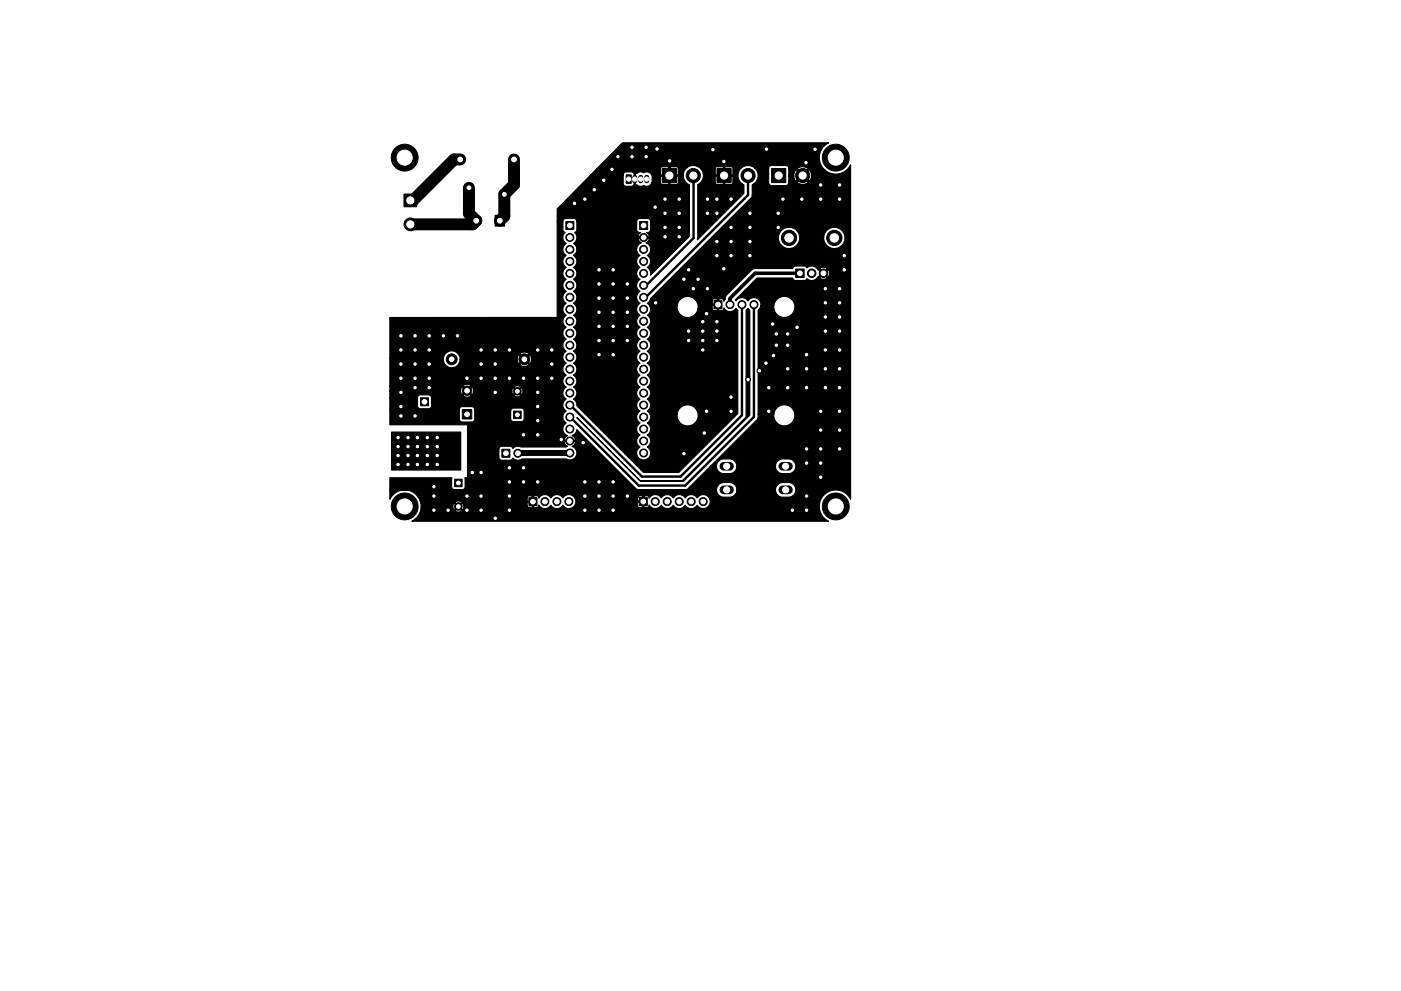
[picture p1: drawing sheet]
<svg xmlns="http://www.w3.org/2000/svg" width="297mm" height="210mm" viewBox="0 0 297 210" stroke-linecap="round" stroke-linejoin="round" font-family="sans-serif">
<g fill="#000" stroke="#000" stroke-width=".21">
<path d="M132.8 37.1h1v1.8h-1zM140.4 35.7h3v3h-3zM152 35.7h3v3h-3zM163.6 35.7h3v3h-3zM85.7 41.2h2.7v2.7h-2.7zM105 45.7h2v2.3h-2zM120 47h1.7v1.7h-1.7zM135.6 47h1.7v1.7h-1.7zM168.7 57.1h1.8v1.8h-1.8zM151.4 63.8h1.7v1.7h-1.7zM89.1 84.4h1.7v1.7h-1.7zM98 86.9h2v2h-2z"/>
<path d="M106.4 95.3h1.7v1.7h-1.7zM108.9 87.2h1.6v1.6h-1.6zM96.4 101.7h1.6v1.6h-1.6zM112.1 105.6h1.7v1.7h-1.7zM135.5 105.6h1.7v1.7h-1.7z"/>
<circle cx="85.8" cy="33.4" r="2.85"/>
<circle cx="97.6" cy="33.8" r="1"/>
<circle cx="99.4" cy="39.8" r=".9"/>
<circle cx="109" cy="33.8" r="1"/>
<circle cx="128" cy="38.2" r=".51"/>
<circle cx="129.8" cy="35.9" r=".51"/>
<circle cx="131" cy="33.2" r=".51"/>
<circle cx="134" cy="33.2" r=".51"/>
<circle cx="134" cy="31.2" r=".51"/>
<circle cx="137" cy="31.2" r=".51"/>
<circle cx="137" cy="33.2" r=".51"/>
<circle cx="139.3" cy="31.6" r=".51"/>
<circle cx="142" cy="34.1" r=".51"/>
<circle cx="147" cy="37.2" r="1.5"/>
<circle cx="151.2" cy="31.7" r=".51"/>
<circle cx="153.5" cy="34.3" r=".51"/>
<circle cx="158.6" cy="37.2" r="1.5"/>
<circle cx="162.5" cy="31.6" r=".51"/>
<circle cx="170.2" cy="37.2" r="1.5"/>
<circle cx="170.9" cy="34.5" r=".51"/>
<circle cx="172.8" cy="31.7" r=".51"/>
<circle cx="174" cy="39.2" r=".51"/>
<circle cx="177.2" cy="33.4" r="2.85"/>
<circle cx="178" cy="39.2" r=".51"/>
<circle cx="87" cy="47.6" r="1.35"/>
<circle cx="101" cy="46.8" r="1.15"/>
<circle cx="106.9" cy="41.2" r=".9"/>
<circle cx="120.8" cy="58" r=".85"/>
<circle cx="120.8" cy="50.4" r=".85"/>
<circle cx="120.8" cy="52.9" r=".85"/>
<circle cx="120.8" cy="55.5" r=".85"/>
<circle cx="121.8" cy="43.1" r=".51"/>
<circle cx="124" cy="42.2" r=".51"/>
<circle cx="126" cy="40.2" r=".51"/>
<circle cx="127" cy="57.2" r=".51"/>
<circle cx="130" cy="57.2" r=".51"/>
<circle cx="136.5" cy="52.9" r=".85"/>
<circle cx="136.5" cy="58" r=".85"/>
<circle cx="136.5" cy="55.5" r=".85"/>
<circle cx="136.5" cy="50.4" r=".85"/>
<circle cx="138.9" cy="43.9" r=".51"/>
<circle cx="141" cy="42.2" r=".51"/>
<circle cx="141" cy="45.2" r=".51"/>
<circle cx="141" cy="48.2" r=".51"/>
<circle cx="141" cy="50.2" r=".51"/>
<circle cx="144" cy="42.2" r=".51"/>
<circle cx="144" cy="45.2" r=".51"/>
<circle cx="144" cy="50.2" r=".51"/>
<circle cx="144" cy="48.2" r=".51"/>
<circle cx="145" cy="59.2" r=".51"/>
<circle cx="146" cy="57.2" r=".51"/>
<circle cx="148" cy="59.2" r=".51"/>
<circle cx="150" cy="42.2" r=".51"/>
<circle cx="150" cy="45.2" r=".51"/>
<circle cx="152" cy="42.2" r=".51"/>
<circle cx="152" cy="45.2" r=".51"/>
<circle cx="152" cy="54.2" r=".51"/>
<circle cx="152" cy="51.2" r=".51"/>
<circle cx="153.5" cy="57" r=".51"/>
<circle cx="155" cy="42.2" r=".51"/>
<circle cx="155" cy="54.2" r=".51"/>
<circle cx="155" cy="48.2" r=".51"/>
<circle cx="155" cy="51.2" r=".51"/>
<circle cx="159" cy="54.2" r=".51"/>
<circle cx="159" cy="45.2" r=".51"/>
<circle cx="159" cy="48.2" r=".51"/>
<circle cx="159" cy="51.2" r=".51"/>
<circle cx="165" cy="45.2" r=".51"/>
<circle cx="165" cy="48.2" r=".51"/>
<circle cx="166" cy="42.2" r=".51"/>
<circle cx="167.3" cy="50.5" r="1.62"/>
<circle cx="170" cy="42.2" r=".51"/>
<circle cx="172.1" cy="58" r=".9"/>
<circle cx="174" cy="42.2" r=".51"/>
<circle cx="174.6" cy="58" r=".9"/>
<circle cx="176.9" cy="50.5" r="1.62"/>
<circle cx="178" cy="42.2" r=".51"/>
<circle cx="179" cy="57.2" r=".51"/>
<circle cx="179" cy="54.2" r=".51"/>
<circle cx="85" cy="74.2" r=".51"/>
<circle cx="85" cy="77.2" r=".51"/>
<circle cx="85" cy="71.2" r=".51"/>
<circle cx="88" cy="74.2" r=".51"/>
<circle cx="88" cy="77.2" r=".51"/>
<circle cx="88" cy="71.2" r=".51"/>
<circle cx="91" cy="77.2" r=".51"/>
<circle cx="91" cy="74.2" r=".51"/>
<circle cx="91" cy="71.2" r=".51"/>
<circle cx="94" cy="71.2" r=".51"/>
<circle cx="95.8" cy="76.2" r="1.15"/>
<circle cx="97" cy="71.2" r=".51"/>
<circle cx="102" cy="77.2" r=".51"/>
<circle cx="102" cy="74.2" r=".51"/>
<circle cx="105" cy="77.2" r=".51"/>
<circle cx="105" cy="74.2" r=".51"/>
<circle cx="108" cy="74.2" r=".51"/>
<circle cx="111.2" cy="76.2" r="1.15"/>
<circle cx="114" cy="74.2" r=".51"/>
<circle cx="117" cy="74.2" r=".51"/>
<circle cx="117" cy="77.2" r=".51"/>
<circle cx="120.8" cy="65.6" r=".85"/>
<circle cx="120.8" cy="73.2" r=".85"/>
<circle cx="120.8" cy="70.7" r=".85"/>
<circle cx="120.8" cy="68.2" r=".85"/>
<circle cx="120.8" cy="75.8" r=".85"/>
<circle cx="120.8" cy="63.1" r=".85"/>
<circle cx="120.8" cy="60.5" r=".85"/>
<circle cx="120.8" cy="78.3" r=".85"/>
<circle cx="127" cy="75.2" r=".51"/>
<circle cx="127" cy="69.2" r=".51"/>
<circle cx="127" cy="60.2" r=".51"/>
<circle cx="127" cy="72.2" r=".51"/>
<circle cx="127" cy="63.2" r=".51"/>
<circle cx="127" cy="66.2" r=".51"/>
<circle cx="130" cy="75.2" r=".51"/>
<circle cx="130" cy="60.2" r=".51"/>
<circle cx="130" cy="63.2" r=".51"/>
<circle cx="130" cy="69.2" r=".51"/>
<circle cx="130" cy="72.2" r=".51"/>
<circle cx="130" cy="66.2" r=".51"/>
<circle cx="133" cy="72.2" r=".51"/>
<circle cx="133" cy="69.2" r=".51"/>
<circle cx="133" cy="60.2" r=".51"/>
<circle cx="133" cy="63.2" r=".51"/>
<circle cx="133" cy="66.2" r=".51"/>
<circle cx="136.5" cy="63.1" r=".85"/>
<circle cx="136.5" cy="73.2" r=".85"/>
<circle cx="136.5" cy="68.2" r=".85"/>
<circle cx="136.5" cy="60.5" r=".85"/>
<circle cx="136.5" cy="65.6" r=".85"/>
<circle cx="136.5" cy="70.7" r=".85"/>
<circle cx="136.5" cy="75.8" r=".85"/>
<circle cx="136.5" cy="78.3" r=".85"/>
<circle cx="139" cy="64.2" r=".51"/>
<circle cx="146" cy="70.2" r=".51"/>
<circle cx="146" cy="72.2" r=".51"/>
<circle cx="147" cy="61.2" r=".51"/>
<circle cx="149" cy="70.2" r=".51"/>
<circle cx="149" cy="74.2" r=".51"/>
<circle cx="149" cy="72.2" r=".51"/>
<circle cx="149" cy="68.2" r=".51"/>
<circle cx="149.8" cy="66.5" r=".51"/>
<circle cx="150" cy="61.2" r=".51"/>
<circle cx="152" cy="70.2" r=".51"/>
<circle cx="152" cy="72.2" r=".51"/>
<circle cx="152" cy="68.2" r=".51"/>
<circle cx="154.8" cy="64.6" r=".85"/>
<circle cx="157.3" cy="64.6" r=".85"/>
<circle cx="159.8" cy="64.6" r=".85"/>
<circle cx="161" cy="78.6" r=".51"/>
<circle cx="162.4" cy="77" r=".51"/>
<circle cx="163.8" cy="68.7" r=".51"/>
<circle cx="164" cy="75.4" r=".51"/>
<circle cx="164.6" cy="73.2" r=".51"/>
<circle cx="164.6" cy="70.8" r=".51"/>
<circle cx="167" cy="78.2" r=".51"/>
<circle cx="167" cy="73.2" r=".51"/>
<circle cx="167" cy="70.8" r=".51"/>
<circle cx="169" cy="69.4" r=".51"/>
<circle cx="171" cy="75.2" r=".51"/>
<circle cx="171" cy="78.2" r=".51"/>
<circle cx="175" cy="70.2" r=".51"/>
<circle cx="175" cy="64.2" r=".51"/>
<circle cx="175" cy="74.2" r=".51"/>
<circle cx="175" cy="67.2" r=".51"/>
<circle cx="175" cy="78.2" r=".51"/>
<circle cx="175" cy="61.2" r=".51"/>
<circle cx="178" cy="70.2" r=".51"/>
<circle cx="178" cy="74.2" r=".51"/>
<circle cx="178" cy="64.2" r=".51"/>
<circle cx="178" cy="67.2" r=".51"/>
<circle cx="178" cy="78.2" r=".51"/>
<circle cx="178" cy="61.2" r=".51"/>
<circle cx="84.4" cy="92.8" r=".51"/>
<circle cx="84.4" cy="98.5" r=".51"/>
<circle cx="84.4" cy="94.7" r=".51"/>
<circle cx="84.4" cy="96.6" r=".51"/>
<circle cx="85" cy="80.2" r=".51"/>
<circle cx="85" cy="88.2" r=".51"/>
<circle cx="85" cy="83.2" r=".51"/>
<circle cx="85" cy="86.2" r=".51"/>
<circle cx="86.5" cy="92.8" r=".51"/>
<circle cx="86.5" cy="94.7" r=".51"/>
<circle cx="86.5" cy="98.5" r=".51"/>
<circle cx="86.5" cy="96.6" r=".51"/>
<circle cx="88" cy="80.2" r=".51"/>
<circle cx="88" cy="88.2" r=".51"/>
<circle cx="88" cy="82.2" r=".51"/>
<circle cx="88.5" cy="92.8" r=".51"/>
<circle cx="88.5" cy="94.7" r=".51"/>
<circle cx="88.5" cy="96.6" r=".51"/>
<circle cx="88.5" cy="98.5" r=".51"/>
<circle cx="90.6" cy="92.8" r=".51"/>
<circle cx="90.6" cy="98.5" r=".51"/>
<circle cx="90.6" cy="96.6" r=".51"/>
<circle cx="90.6" cy="94.7" r=".51"/>
<circle cx="91" cy="80.2" r=".51"/>
<circle cx="91" cy="82.2" r=".51"/>
<circle cx="92.7" cy="92.8" r=".51"/>
<circle cx="92.7" cy="98.5" r=".51"/>
<circle cx="92.7" cy="94.7" r=".51"/>
<circle cx="92.7" cy="96.6" r=".51"/>
<circle cx="99" cy="80.2" r=".51"/>
<circle cx="99" cy="82.9" r="1"/>
<circle cx="102" cy="80.2" r=".51"/>
<circle cx="105" cy="80.2" r=".51"/>
<circle cx="105" cy="83.2" r=".51"/>
<circle cx="108" cy="80.2" r=".51"/>
<circle cx="108" cy="99.2" r=".51"/>
<circle cx="109.7" cy="83" r=".8"/>
<circle cx="109.8" cy="96.2" r=".85"/>
<circle cx="111" cy="80.2" r=".51"/>
<circle cx="111" cy="99.2" r=".51"/>
<circle cx="111" cy="92.2" r=".51"/>
<circle cx="114" cy="80.2" r=".51"/>
<circle cx="114" cy="89.2" r=".51"/>
<circle cx="114" cy="83.2" r=".51"/>
<circle cx="114" cy="92.2" r=".51"/>
<circle cx="114" cy="86.2" r=".51"/>
<circle cx="117" cy="80.2" r=".51"/>
<circle cx="119" cy="93.2" r=".51"/>
<circle cx="120.8" cy="88.5" r=".85"/>
<circle cx="120.8" cy="83.4" r=".85"/>
<circle cx="120.8" cy="96.1" r=".85"/>
<circle cx="120.8" cy="91" r=".85"/>
<circle cx="120.8" cy="85.9" r=".85"/>
<circle cx="120.8" cy="93.6" r=".85"/>
<circle cx="120.8" cy="80.9" r=".85"/>
<circle cx="123.6" cy="93.9" r=".51"/>
<circle cx="136.5" cy="88.5" r=".85"/>
<circle cx="136.5" cy="93.6" r=".85"/>
<circle cx="136.5" cy="96.1" r=".85"/>
<circle cx="136.5" cy="83.4" r=".85"/>
<circle cx="136.5" cy="85.9" r=".85"/>
<circle cx="136.5" cy="91" r=".85"/>
<circle cx="136.5" cy="80.9" r=".85"/>
<circle cx="145" cy="96.2" r=".51"/>
<circle cx="149.3" cy="91.9" r=".51"/>
<circle cx="149.8" cy="87.2" r=".51"/>
<circle cx="155" cy="84.2" r=".51"/>
<circle cx="155" cy="87.2" r=".51"/>
<circle cx="158.6" cy="80.5" r=".51"/>
<circle cx="163" cy="87.2" r=".51"/>
<circle cx="163" cy="82.2" r=".51"/>
<circle cx="167" cy="82.2" r=".51"/>
<circle cx="171" cy="95.2" r=".51"/>
<circle cx="171" cy="82.2" r=".51"/>
<circle cx="171" cy="98.2" r=".51"/>
<circle cx="174" cy="95.2" r=".51"/>
<circle cx="174" cy="98.2" r=".51"/>
<circle cx="174" cy="87.2" r=".51"/>
<circle cx="174" cy="91.2" r=".51"/>
<circle cx="175" cy="82.2" r=".51"/>
<circle cx="178" cy="95.2" r=".51"/>
<circle cx="178" cy="87.2" r=".51"/>
<circle cx="178" cy="82.2" r=".51"/>
<circle cx="178" cy="91.2" r=".51"/>
<circle cx="85.8" cy="107.4" r="2.85"/>
<circle cx="92" cy="105.2" r=".51"/>
<circle cx="92" cy="108.2" r=".51"/>
<circle cx="92" cy="103.2" r=".51"/>
<circle cx="95" cy="108.2" r=".51"/>
<circle cx="97.2" cy="107.5" r=".8"/>
<circle cx="99" cy="105.2" r=".51"/>
<circle cx="99" cy="108.2" r=".51"/>
<circle cx="100.1" cy="100.2" r=".51"/>
<circle cx="102" cy="100.2" r=".51"/>
<circle cx="102" cy="105.2" r=".51"/>
<circle cx="102" cy="108.2" r=".51"/>
<circle cx="105" cy="109.9" r=".51"/>
<circle cx="108" cy="105.2" r=".51"/>
<circle cx="108" cy="108.2" r=".51"/>
<circle cx="108" cy="102.2" r=".51"/>
<circle cx="111" cy="102.2" r=".51"/>
<circle cx="114" cy="102.2" r=".51"/>
<circle cx="115.5" cy="106.4" r=".85"/>
<circle cx="118.1" cy="106.4" r=".85"/>
<circle cx="120.6" cy="106.4" r=".85"/>
<circle cx="124" cy="105.2" r=".51"/>
<circle cx="124" cy="108.2" r=".51"/>
<circle cx="124" cy="102.2" r=".51"/>
<circle cx="127" cy="105.2" r=".51"/>
<circle cx="127" cy="108.2" r=".51"/>
<circle cx="127" cy="102.2" r=".51"/>
<circle cx="130" cy="105.2" r=".51"/>
<circle cx="130" cy="108.2" r=".51"/>
<circle cx="130" cy="102.2" r=".51"/>
<circle cx="133" cy="105.2" r=".51"/>
<circle cx="138.9" cy="106.4" r=".85"/>
<circle cx="141.5" cy="106.4" r=".85"/>
<circle cx="144" cy="106.4" r=".85"/>
<circle cx="146.5" cy="106.4" r=".85"/>
<circle cx="149.1" cy="106.4" r=".85"/>
<circle cx="168" cy="108.2" r=".51"/>
<circle cx="171" cy="105.2" r=".51"/>
<circle cx="171" cy="108.2" r=".51"/>
<circle cx="174" cy="101.2" r=".51"/>
<circle cx="177.2" cy="107.4" r="2.85"/>
</g>
<path d="M153.5 98.9h1.2M166 98.9h1.2M153.5 103.9h1.2M166 103.9h1.2" fill="none" stroke="#000" stroke-width="1.8"/>
<path d="M134.6 37.6v.8M135.8 37.6v.8M137.1 37.6v.8" fill="none" stroke="#000" stroke-width="1.1"/>
<path d="M120.8 93.6h2.7l12.9 12.8" fill="none" stroke="#000" stroke-width=".25"/>
<path d="M147 37.2v13.3l-10 10h-.5M158.6 37.2v4.2l-21.7 21.7h-.4M157.3 64.6v23.5l-13 13h-8.2l-15.2-15.2M159.9 64.6v23.9l-14.6 14.5h-9.9l-14.5-14.5" fill="none" stroke="#000" stroke-width=".51"/>
<path d="M120.8 88.5h.1M120.8 85.9h.1" fill="none" stroke="#000" stroke-width=".4"/>
<path d="M120.8 96.1l-11 .1" fill="none" stroke="#000" stroke-width="1.3"/>
<path d="M169.6 58h-9.5l-5.3 5.3v1.3" fill="none" stroke="#000" stroke-width=".76"/>
<path d="M97.6 33.8h-1.3l-8.7 8.7h-.6M99.4 39.8v5.5l1.6 1.5-.8 .8h-13.2M109 33.8v5.4l-2.1 2v4.7l-.9 .9" fill="none" stroke="#000" stroke-width="2.5"/>
<path d="M82.7 67.4l35.4-.1v-20.3h1.2v1.8l.5 .5-.1 .1a1.48 1.48 0 0 0 .3 2.3 1.48 1.48 0 0 0 0 2.5 1.48 1.48 0 0 0 0 2.5 1.48 1.48 0 0 0 0 2.6 1.48 1.48 0 0 0 0 2.5 1.48 1.48 0 0 0 0 2.6 1.48 1.48 0 0 0 0 2.5 1.48 1.48 0 0 0 0 2.5 1.48 1.48 0 0 0 0 2.6 1.48 1.48 0 0 0 0 2.5 1.48 1.48 0 0 0 0 2.6 1.48 1.48 0 0 0 0 2.5 1.48 1.48 0 0 0 0 2.5 1.48 1.48 0 0 0 0 2.6 1.48 1.48 0 0 0 0 2.5 1.48 1.48 0 0 0 0 2.6 1.48 1.48 0 0 0-.7 1.4 1.48 1.48 0 0 0 1 1.2l-.5 .5-.1 .5h2.2v-.5l-.6-.5 .7-.4 .3-.8 12.5 12.4 .4 .3h10.3l.4-.3 4.7-4.7h1.3a1.56 1.56 0 0 0 1.5 1.6 2.92 2.92 0 0 0 2.1-.3l.6-.7 .1-.6h8.2a1.56 1.56 0 0 0 1.5 1.6 2.92 2.92 0 0 0 2.1-.3 1.56 1.56 0 0 0 .7-1.7 1.56 1.56 0 0 0-1.5-1.1 2.92 2.92 0 0 0-2.1 .2l-.6 .7-.1 .6h-8.2a1.56 1.56 0 0 0-1.5-1.5 2.92 2.92 0 0 0-2.1 .2l-.4 .5-.3 .8h-1.3l9.9-9.8 .2-.5v-.7h3.4a2.25 2.25 0 0 0 3 2.3 2.25 2.25 0 0 0 .7-3.7 2.25 2.25 0 0 0-3.7 1v.4h-3.4v-22.1l.6-.9h2.8v.4a2.25 2.25 0 0 0 3.4 1.7 2.25 2.25 0 0 0 0-3.8 2.25 2.25 0 0 0-3.4 1.7h-2.8v-.1a1.49 1.49 0 0 0-1-1.6 1.49 1.49 0 0 0-1.7 .7 1.48 1.48 0 0 0-2.6 0l-.1-.3 4.6-4.6h7.6l.1 .3 .4 .2h2a.64 .64 0 0 1 1 0h.6l.6-.2a.99 .99 0 0 1 1-.4 .96 .96 0 0 0 1.5 0l-.7-.7-.8 .7h-.5l1.1-.9h.4l.7 .7 .2-.1 .2-.7-.2-.6-.2-.1-.7 .8h-.4l-1.1-.9h.5l.8 .7 .7-.7a.96 .96 0 0 0-1.5 0 .99 .99 0 0 1-1-.5l-.6-.2-.6 .1a.64 .64 0 0 1-1 0h-2l-.4 .1-.1 .4h-8.4l-5.7 5.6-.2 .3v.6l-.3 .4-.3-.5-.8 .1v2.3h.8l.3-.5a1.49 1.49 0 0 0 2.5 .1l.4 .4v21.9l-12.5 12.5h-7.4l-14.2-14.1-.2-.9-.5-.5 .2-.1a1.49 1.49 0 0 0-.2-2.5 1.48 1.48 0 0 0 0-2.5 1.48 1.48 0 0 0 0-2.5 1.48 1.48 0 0 0 0-2.6 1.48 1.48 0 0 0 0-2.5 1.48 1.48 0 0 0 0-2.6 1.48 1.48 0 0 0 0-2.5 1.48 1.48 0 0 0 0-2.5 1.48 1.48 0 0 0 0-2.6 1.48 1.48 0 0 0 0-2.5 1.48 1.48 0 0 0 0-2.6 1.48 1.48 0 0 0 0-2.5l.5-.6 .2-.8h12.7l.1 .8 .6 .6-.2 .1a1.49 1.49 0 0 0 .2 2.4 1.48 1.48 0 0 0 0 2.6 1.48 1.48 0 0 0 0 2.5 1.48 1.48 0 0 0 0 2.6 1.48 1.48 0 0 0 0 2.5 1.48 1.48 0 0 0 0 2.5 1.48 1.48 0 0 0 0 2.6 1.48 1.48 0 0 0 0 2.5 1.48 1.48 0 0 0 0 2.6 1.48 1.48 0 0 0 0 2.5 1.48 1.48 0 0 0 0 2.5 1.48 1.48 0 0 0 0 2.6 1.48 1.48 0 0 0 0 2.5 1.48 1.48 0 0 0 0 2.6 1.48 1.48 0 0 0 0 2.5 1.48 1.48 0 0 0 0 2.5 1.49 1.49 0 0 0-.4 2.3 1.49 1.49 0 0 0 2.3 0 1.49 1.49 0 0 0-.4-2.3 1.48 1.48 0 0 0 0-2.5 1.48 1.48 0 0 0 0-2.5 1.47 1.47 0 0 0 .6-1.9h5.8v.5a2.25 2.25 0 0 0 3.4 1.6 2.25 2.25 0 0 0 0-3.8 2.25 2.25 0 0 0-3.4 1.7h-5.8l-.6-.7 .2-.1a1.49 1.49 0 0 0-.2-2.4 1.48 1.48 0 0 0 0-2.6 1.48 1.48 0 0 0 0-2.5 1.48 1.48 0 0 0 0-2.5 1.48 1.48 0 0 0 0-2.6 1.48 1.48 0 0 0 0-2.5 1.48 1.48 0 0 0 0-2.6 1.48 1.48 0 0 0 0-2.5 1.48 1.48 0 0 0 .6-2h5.8v.4a2.24 2.24 0 0 0 2.1 2.1 2.24 2.24 0 0 0 2.3-1.9h3l.2 .3 .8 .1 .1-1.1h-1l-.1 .7h-3l-.1-1-.3-.7h3.4l.1 .7h1v-1l-.8-.1-.3 .4-3.5-.1a2.25 2.25 0 0 0-2.4-.7 2.25 2.25 0 0 0-1.5 1.9h-5.8l-.6-.5 .4-.4 .3-.7 13.1-13h14v.4a2.27 2.27 0 0 0 2.5 2 2.27 2.27 0 0 0 2-2.4h5.1v.4a2.27 2.27 0 0 0 3.5 1.7 2.27 2.27 0 0 0 0-3.8 2.27 2.27 0 0 0-3.5 1.7h-5.1v-.5a2.27 2.27 0 0 0-2.4-1.6 2.27 2.27 0 0 0-2.1 2.1h-14l8.3-8.4 .2-.5v-2.2a2.12 2.12 0 0 0 .6-3.5h2.9v3a.64 .64 0 0 0 .6 .7h3.1a.67 .67 0 0 0 .5-.8h1.8l.5 .4 .7 .1 .8-.1 .4-.4-1.2-1.2-1.2 1.2h-1.8v-1.3h1.1a1.26 1.26 0 0 0 .5 1.1l1.2-1.2h.4l1.1 1.2 .4-.5 .2-.7-.2-.7-.4-.4-1.1 1.1h-.4l-1.2-1.1a1.36 1.36 0 0 0-.5 1.2h-1.1v-1.4h1.8l1.2 1.2 1.2-1.2-.5-.4-.8-.1-.7 .1-.4 .4h-1.8a.66 .66 0 0 0-.6-.8h-3.1l-.4 .2-.1 .4h-2.9a2.14 2.14 0 0 0-3.3 .3 2.14 2.14 0 0 0 .9 3.2v1.8l-9.9 9.9 .1-11.7 .6-.5h3.1l.3 .4h1.4l.1-1.7h.2v1.6l1.5 .1 .3-.3v-1.3l-3.7-.1-.1 1.3h-3.1a2.11 2.11 0 0 0 0-3h3.1l.1 1.4h1.7v-1.6h.2v1.6l1.8-.1v-1.3l-.3-.3h-3.1l-.3 .1-.1 .2h-3.1a2.14 2.14 0 0 0-3.3 .3 2.14 2.14 0 0 0 1 3.2v10.9l-8.3 8.3v-.8l-.7-.9 .2-.1a1.49 1.49 0 0 0-.2-2.4 1.48 1.48 0 0 0 .7-1.4 1.48 1.48 0 0 0-1-1.3l.6-.5 .1-.5h-2.3l.1 .5 .6 .5-.7 .5-.3 .8h-12.7l-.2-.6-.5-.5 .2-.2a1.48 1.48 0 0 0 0-2.2l.5-.5v-1.8h12.7v1.7a.68 .68 0 0 0 .8 .6l-.4 .5-.1 .5h2.3l-.1-.5-.4-.5h.2a.64 .64 0 0 0 .7-.6v-1.7l-.2-.5-.5-.1h-1.7a.64 .64 0 0 0-.6 .6h-12.7l-.2-.5-.3-.1h-1.8a.64 .64 0 0 0-.7 .6h-1.2v-2.7l7.2-7.2h6.8v1.9l.3 .4 .4 .1h1.2l.3-.2 .2-.3v-1.4h.2v1.6h.3a1.27 1.27 0 0 0 1.5 .2 1.17 1.17 0 0 0 1.7-.7h1.8l.3 .4h1.4l.1-1.7h.2l.1 1.7h1.4l.3-.4-.1-1.3h-3.6l-.1 1.3h-1.8l.1-1.3a1.17 1.17 0 0 0-1.8-.8 1.24 1.24 0 0 0-1.5 .2h-.3v.8h-.2l-.1-.8-.2-.2-1.4-.1a.64 .64 0 0 0-.7 .6h-6.8l1.3-1.4h13.4l.1 1.4h1.7v-1.6h.2v1.6l1.8-.1v-1.3l-.4-.3h-3.1l-.3 .3h-13.4l5.4-5.4h43.7a3.5 3.5 0 0 0-1 5.6 3.5 3.5 0 0 0 5.6-.9v70.9v-.1a3.5 3.5 0 0 0-5.6-.8 3.5 3.5 0 0 0 1 5.6h-88.4l.2-.1a3.4 3.4 0 0 0 1.7-2.2h7.3l.3 .3 .5 .1 .5-.2 .1-.2-.7-.7-.7 .7h-7.3l.1-.8h6.7l.2 .6h.1l.7-.6h.4l.6 .6 .3-.3v-.5h13.5l.3 .3h.8v-1.1h-1l-.1 .8h-13.5l-.3-.5-.6 .7h-.4l-.7-.7-.2 .3-.1 .4h-6.7l-.1-.9h7.3l.7 .7 .7-.7a.86 .86 0 0 0-1.4 0h-7.3l-.5-1h23.1l.1 .7h1v-1h.2v2.3h.9l.2-.5a1.48 1.48 0 0 0 2.6 .1 1.48 1.48 0 0 0 2.5 0 1.48 1.48 0 0 0 2.5 .1h13.4l.2 .3h.8l.1-1.1h-1l-.1 .8h-13.4l.3-.7-.3-1h13.4l.1 .7h1v-1h.2v2.3h.9l.2-.5 .2 .3a1.49 1.49 0 0 0 2.4-.2 1.48 1.48 0 0 0 2.5 0 1.48 1.48 0 0 0 2.6 0 1.48 1.48 0 0 0 2.5 0 1.49 1.49 0 0 0 2.3 .4 1.49 1.49 0 0 0 0-2.3 1.49 1.49 0 0 0-2.3 .3 1.48 1.48 0 0 0-2.5 0 1.48 1.48 0 0 0-2.6 0 1.48 1.48 0 0 0-2.5 0 1.48 1.48 0 0 0-2.6 .1v-.3l-.4-.2h-1.7l-.3 .4-13.4-.1a1.49 1.49 0 0 0-2.5 .1 1.48 1.48 0 0 0-2.5 0 1.48 1.48 0 0 0-2.6 .1v-.3l-.4-.2h-1.7l-.3 .4h-23.1l-.2-.4a3.5 3.5 0 0 0-5.8 .7v-2h69.2a1.56 1.56 0 0 0 1.5 1.6 2.92 2.92 0 0 0 2.1-.3l.6-.7 .1-.6h8.2a1.56 1.56 0 0 0 1.5 1.6 2.92 2.92 0 0 0 2.1-.3 1.56 1.56 0 0 0 .7-1.7 1.56 1.56 0 0 0-1.5-1.1 2.92 2.92 0 0 0-2.1 .2l-.6 .7-.1 .6h-8.2a1.56 1.56 0 0 0-1.5-1.5 2.92 2.92 0 0 0-2.1 .2l-.4 .5-.3 .8h-69.2v-2.5h13.1l-.1 1.9a.64 .64 0 0 0 .7 .6h1.7l.5-.4-.1-2.1 .6-.2v-5.9h6.7v1.8l.2 .4 .3 .1h1.9l.5-.4 1 .5 1-.3h9.3a1.49 1.49 0 0 0 2.2-.7 1.49 1.49 0 0 0-.9-2l.6-.5v-.5h-2.2l.1 .5 .5 .5-.3 .1h-9.5l-.8-.1-1 .4-.5-.4h-1.8l-.4 .2-.2 .4h-6.7l-.1-5.2h-16.3v-3.2h14.7v2l.2 .4 .4 .2h2a.64 .64 0 0 0 .7-.6v-1.7h7.6v1.6l.1 .5 .5 .2h1.6a.64 .64 0 0 0 .6-.7v-1.6l-.1-.4-.5-.2h-1.6a.64 .64 0 0 0-.6 .6h-7.6v-.3a.64 .64 0 0 0-.7-.6h-2.1l-.3 .1-.2 .5h-14.7v-2.5h5.8v1.7l.2 .4 .4 .2h1.7a.64 .64 0 0 0 .7-.6v-1.8l-.3-.4h7l.1 .2a1.04 1.04 0 0 0 1.5-.2h9.2l.3 .2 .5 .1 .5-.2 .1-.1-.7-.7-.7 .7h-9.2l-.8-.8-.8 .8-9.1-.1a.64 .64 0 0 0-.6 .6h-5.8v-1.4h14.9l.2 .5 .2 .2 .8-.8h.4l.8 .8 .2-.1 .2-.5h8.1l.2 .5 .1 .1 .7-.7h.4l.7 .7 .2-.3 .1-.5-.2-.5-.1-.1-.7 .7h-.4l-.7-.7-.2 .3-.1 .5h-8.1l-.2-.9h8.8l.7 .6 .7-.6a.86 .86 0 0 0-1.4 0l-9-.1-.8 .8h-.4l-.8-.8-.3 .3-.1 .6h-14.9v-1.1h15.5l.8 .8 .8-.8a1.06 1.06 0 0 0-1.6 0h-15.5v-5.8h11.3v.3a1.79 1.79 0 0 0 1.3 1.5 1.79 1.79 0 0 0 1.9-.6h13l.4 .4 .6 .1 .6-.2 .3-.3-.9-.9-1 .9h-13l.4-1h12l.2 .6 .3 .3 .9-1h.3l1 1a1.21 1.21 0 0 0 0-1.9l-1 .9h-.3l-.9-.9-.4 .4-.1 .6h-12l-.1-.6-.3-.6h13l1 .9 .9-.9-.4-.3-.6-.1-.6 .1-.3 .3h-13a1.79 1.79 0 0 0-1.9-.6 1.79 1.79 0 0 0-1.3 1.6h-11.3zM122.3 88.6l13.3 13.3 .5 .1h8.2l.5-.1 13.3-13.5 .1-22.6 .4-.4 .4 .4v22.3l-14.1 14h-9.1zM83 91.7h14.7v8h-14.7z" fill="#000" stroke="#000" stroke-width=".25"/>
<g fill="#fff" stroke="#fff" stroke-width=".21">
<circle cx="105" cy="80.2" r=".25"/>
<circle cx="108" cy="80.2" r=".25"/>
<circle cx="111" cy="80.2" r=".25"/>
<circle cx="114" cy="80.2" r=".25"/>
<circle cx="117" cy="80.2" r=".25"/>
<circle cx="105" cy="83.2" r=".25"/>
<circle cx="102" cy="80.2" r=".25"/>
<circle cx="99" cy="80.2" r=".25"/>
<circle cx="114" cy="83.2" r=".25"/>
<circle cx="114" cy="86.2" r=".25"/>
<circle cx="114" cy="89.2" r=".25"/>
<circle cx="114" cy="92.2" r=".25"/>
<circle cx="111" cy="92.2" r=".25"/>
<circle cx="102" cy="100.2" r=".25"/>
<circle cx="100.1" cy="100.2" r=".25"/>
<circle cx="111" cy="99.2" r=".25"/>
<circle cx="111" cy="102.2" r=".25"/>
<circle cx="114" cy="102.2" r=".25"/>
<circle cx="108" cy="102.2" r=".25"/>
<circle cx="108" cy="99.2" r=".25"/>
<circle cx="108" cy="105.2" r=".25"/>
<circle cx="108" cy="108.2" r=".25"/>
<circle cx="105" cy="109.9" r=".25"/>
<circle cx="102" cy="108.2" r=".25"/>
<circle cx="99" cy="108.2" r=".25"/>
<circle cx="95" cy="108.2" r=".25"/>
<circle cx="92" cy="108.2" r=".25"/>
<circle cx="92" cy="105.2" r=".25"/>
<circle cx="92" cy="103.2" r=".25"/>
<circle cx="99" cy="105.2" r=".25"/>
<circle cx="102" cy="105.2" r=".25"/>
<circle cx="88" cy="80.2" r=".25"/>
<circle cx="91" cy="80.2" r=".25"/>
<circle cx="91" cy="82.2" r=".25"/>
<circle cx="88" cy="82.2" r=".25"/>
<circle cx="88" cy="88.2" r=".25"/>
<circle cx="85" cy="86.2" r=".25"/>
<circle cx="85" cy="88.2" r=".25"/>
<circle cx="85" cy="83.2" r=".25"/>
<circle cx="85" cy="80.2" r=".25"/>
<circle cx="91" cy="77.2" r=".25"/>
<circle cx="91" cy="71.2" r=".25"/>
<circle cx="85" cy="77.2" r=".25"/>
<circle cx="88" cy="74.2" r=".25"/>
<circle cx="88" cy="77.2" r=".25"/>
<circle cx="91" cy="74.2" r=".25"/>
<circle cx="88" cy="71.2" r=".25"/>
<circle cx="85" cy="74.2" r=".25"/>
<circle cx="85" cy="71.2" r=".25"/>
<circle cx="117" cy="77.2" r=".25"/>
<circle cx="117" cy="74.2" r=".25"/>
<circle cx="114" cy="74.2" r=".25"/>
<circle cx="108" cy="74.2" r=".25"/>
<circle cx="105" cy="74.2" r=".25"/>
<circle cx="105" cy="77.2" r=".25"/>
<circle cx="102" cy="77.2" r=".25"/>
<circle cx="102" cy="74.2" r=".25"/>
<circle cx="97" cy="71.2" r=".25"/>
<circle cx="94" cy="71.2" r=".25"/>
<circle cx="119" cy="93.2" r=".25"/>
<circle cx="123.6" cy="93.9" r=".25"/>
<circle cx="124" cy="102.2" r=".25"/>
<circle cx="130" cy="102.2" r=".25"/>
<circle cx="127" cy="102.2" r=".25"/>
<circle cx="127" cy="105.2" r=".25"/>
<circle cx="124" cy="105.2" r=".25"/>
<circle cx="130" cy="105.2" r=".25"/>
<circle cx="133" cy="105.2" r=".25"/>
<circle cx="171" cy="98.2" r=".25"/>
<circle cx="171" cy="95.2" r=".25"/>
<circle cx="174" cy="95.2" r=".25"/>
<circle cx="174" cy="98.2" r=".25"/>
<circle cx="174" cy="101.2" r=".25"/>
<circle cx="171" cy="105.2" r=".25"/>
<circle cx="171" cy="108.2" r=".25"/>
<circle cx="168" cy="108.2" r=".25"/>
<circle cx="162.4" cy="77" r=".25"/>
<circle cx="161" cy="78.6" r=".25"/>
<circle cx="158.6" cy="80.5" r=".25"/>
<circle cx="169" cy="69.4" r=".25"/>
<circle cx="164" cy="75.4" r=".25"/>
<circle cx="164.6" cy="73.2" r=".25"/>
<circle cx="167" cy="73.2" r=".25"/>
<circle cx="167" cy="70.8" r=".25"/>
<circle cx="163.8" cy="68.7" r=".25"/>
<circle cx="164.6" cy="70.8" r=".25"/>
<circle cx="152" cy="68.2" r=".25"/>
<circle cx="152" cy="70.2" r=".25"/>
<circle cx="152" cy="72.2" r=".25"/>
<circle cx="149" cy="74.2" r=".25"/>
<circle cx="149" cy="72.2" r=".25"/>
<circle cx="149" cy="70.2" r=".25"/>
<circle cx="149" cy="68.2" r=".25"/>
<circle cx="146" cy="70.2" r=".25"/>
<circle cx="146" cy="72.2" r=".25"/>
<circle cx="149.8" cy="66.5" r=".25"/>
<circle cx="175" cy="61.2" r=".25"/>
<circle cx="178" cy="61.2" r=".25"/>
<circle cx="178" cy="64.2" r=".25"/>
<circle cx="175" cy="64.2" r=".25"/>
<circle cx="179" cy="57.2" r=".25"/>
<circle cx="179" cy="54.2" r=".25"/>
<circle cx="175" cy="67.2" r=".25"/>
<circle cx="178" cy="67.2" r=".25"/>
<circle cx="178" cy="70.2" r=".25"/>
<circle cx="175" cy="70.2" r=".25"/>
<circle cx="174" cy="39.2" r=".25"/>
<circle cx="178" cy="39.2" r=".25"/>
<circle cx="178" cy="42.2" r=".25"/>
<circle cx="174" cy="42.2" r=".25"/>
<circle cx="170" cy="42.2" r=".25"/>
<circle cx="166" cy="42.2" r=".25"/>
<circle cx="165" cy="45.2" r=".25"/>
<circle cx="165" cy="48.2" r=".25"/>
<circle cx="152" cy="42.2" r=".25"/>
<circle cx="150" cy="42.2" r=".25"/>
<circle cx="150" cy="45.2" r=".25"/>
<circle cx="152" cy="45.2" r=".25"/>
<circle cx="155" cy="42.2" r=".25"/>
<circle cx="144" cy="42.2" r=".25"/>
<circle cx="141" cy="42.2" r=".25"/>
<circle cx="138.9" cy="43.9" r=".25"/>
<circle cx="141" cy="45.2" r=".25"/>
<circle cx="144" cy="45.2" r=".25"/>
<circle cx="144" cy="48.2" r=".25"/>
<circle cx="141" cy="48.2" r=".25"/>
<circle cx="150" cy="61.2" r=".25"/>
<circle cx="148" cy="59.2" r=".25"/>
<circle cx="146" cy="57.2" r=".25"/>
<circle cx="145" cy="59.2" r=".25"/>
<circle cx="147" cy="61.2" r=".25"/>
<circle cx="139" cy="64.2" r=".25"/>
<circle cx="159" cy="45.2" r=".25"/>
<circle cx="159" cy="51.2" r=".25"/>
<circle cx="153.5" cy="57" r=".25"/>
<circle cx="155" cy="51.2" r=".25"/>
<circle cx="152" cy="51.2" r=".25"/>
<circle cx="152" cy="54.2" r=".25"/>
<circle cx="155" cy="54.2" r=".25"/>
<circle cx="159" cy="54.2" r=".25"/>
<circle cx="159" cy="48.2" r=".25"/>
<circle cx="155" cy="48.2" r=".25"/>
<circle cx="130" cy="108.2" r=".25"/>
<circle cx="127" cy="108.2" r=".25"/>
<circle cx="124" cy="108.2" r=".25"/>
<circle cx="175" cy="78.2" r=".25"/>
<circle cx="174" cy="87.2" r=".25"/>
<circle cx="178" cy="78.2" r=".25"/>
<circle cx="178" cy="87.2" r=".25"/>
<circle cx="178" cy="95.2" r=".25"/>
<circle cx="133" cy="60.2" r=".25"/>
<circle cx="130" cy="60.2" r=".25"/>
<circle cx="130" cy="63.2" r=".25"/>
<circle cx="133" cy="63.2" r=".25"/>
<circle cx="127" cy="63.2" r=".25"/>
<circle cx="127" cy="60.2" r=".25"/>
<circle cx="127" cy="57.2" r=".25"/>
<circle cx="130" cy="57.2" r=".25"/>
<circle cx="133" cy="72.2" r=".25"/>
<circle cx="133" cy="69.2" r=".25"/>
<circle cx="133" cy="66.2" r=".25"/>
<circle cx="124" cy="42.2" r=".25"/>
<circle cx="137" cy="33.2" r=".25"/>
<circle cx="134" cy="33.2" r=".25"/>
<circle cx="131" cy="33.2" r=".25"/>
<circle cx="130" cy="69.2" r=".25"/>
<circle cx="130" cy="66.2" r=".25"/>
<circle cx="126" cy="40.2" r=".25"/>
<circle cx="128" cy="38.2" r=".25"/>
<circle cx="130" cy="72.2" r=".25"/>
<circle cx="137" cy="31.2" r=".25"/>
<circle cx="141" cy="50.2" r=".25"/>
<circle cx="144" cy="50.2" r=".25"/>
<circle cx="127" cy="69.2" r=".25"/>
<circle cx="127" cy="72.2" r=".25"/>
<circle cx="127" cy="66.2" r=".25"/>
<circle cx="130" cy="75.2" r=".25"/>
<circle cx="127" cy="75.2" r=".25"/>
<circle cx="134" cy="31.2" r=".25"/>
<circle cx="129.8" cy="35.9" r=".25"/>
<circle cx="139.3" cy="31.6" r=".25"/>
<circle cx="121.8" cy="43.1" r=".25"/>
<circle cx="151.2" cy="31.7" r=".25"/>
<circle cx="153.5" cy="34.3" r=".25"/>
<circle cx="162.5" cy="31.6" r=".25"/>
<circle cx="170.9" cy="34.5" r=".25"/>
<circle cx="172.8" cy="31.7" r=".25"/>
<circle cx="142" cy="34.1" r=".25"/>
<circle cx="175" cy="74.2" r=".25"/>
<circle cx="178" cy="74.2" r=".25"/>
<circle cx="178" cy="82.2" r=".25"/>
<circle cx="175" cy="82.2" r=".25"/>
<circle cx="171" cy="82.2" r=".25"/>
<circle cx="167" cy="82.2" r=".25"/>
<circle cx="163" cy="82.2" r=".25"/>
<circle cx="171" cy="78.2" r=".25"/>
<circle cx="167" cy="78.2" r=".25"/>
<circle cx="171" cy="75.2" r=".25"/>
<circle cx="145" cy="96.2" r=".25"/>
<circle cx="149.8" cy="87.2" r=".25"/>
<circle cx="149.3" cy="91.9" r=".25"/>
<circle cx="155" cy="84.2" r=".25"/>
<circle cx="155" cy="87.2" r=".25"/>
<circle cx="163" cy="87.2" r=".25"/>
<circle cx="178" cy="91.2" r=".25"/>
<circle cx="174" cy="91.2" r=".25"/>
<circle cx="84.4" cy="92.8" r=".25"/>
<circle cx="84.4" cy="94.7" r=".25"/>
<circle cx="84.4" cy="96.6" r=".25"/>
<circle cx="84.4" cy="98.5" r=".25"/>
<circle cx="86.5" cy="98.5" r=".25"/>
<circle cx="86.5" cy="92.8" r=".25"/>
<circle cx="86.5" cy="96.6" r=".25"/>
<circle cx="86.5" cy="94.7" r=".25"/>
<circle cx="88.5" cy="98.5" r=".25"/>
<circle cx="90.6" cy="92.8" r=".25"/>
<circle cx="88.5" cy="92.8" r=".25"/>
<circle cx="88.5" cy="96.6" r=".25"/>
<circle cx="90.6" cy="96.6" r=".25"/>
<circle cx="88.5" cy="94.7" r=".25"/>
<circle cx="90.6" cy="98.5" r=".25"/>
<circle cx="90.6" cy="94.7" r=".25"/>
<circle cx="92.7" cy="98.5" r=".25"/>
<circle cx="92.7" cy="94.7" r=".25"/>
<circle cx="92.7" cy="96.6" r=".25"/>
<circle cx="92.7" cy="92.8" r=".25"/>
<circle cx="87" cy="42.5" r=".76"/>
<circle cx="87" cy="47.6" r=".76"/>
<circle cx="145.8" cy="65.1" r="1.6"/>
<circle cx="166.3" cy="65.1" r="1.6"/>
<circle cx="145.8" cy="88.1" r="1.6"/>
<circle cx="166.3" cy="88.1" r="1.6"/>
<circle cx="165.1" cy="37.2" r=".76"/>
<circle cx="170.2" cy="37.2" r=".76"/>
<circle cx="147" cy="37.2" r=".76"/>
<circle cx="141.9" cy="37.2" r=".76"/>
<circle cx="120.8" cy="96.1" r=".5"/>
<circle cx="120.8" cy="93.6" r=".5"/>
<circle cx="120.8" cy="91" r=".5"/>
<circle cx="120.8" cy="88.5" r=".5"/>
<circle cx="120.8" cy="85.9" r=".5"/>
<circle cx="120.8" cy="83.4" r=".5"/>
<circle cx="120.8" cy="80.9" r=".5"/>
<circle cx="120.8" cy="78.3" r=".5"/>
<circle cx="120.8" cy="75.8" r=".5"/>
<circle cx="120.8" cy="73.2" r=".5"/>
<circle cx="120.8" cy="70.7" r=".5"/>
<circle cx="120.8" cy="68.2" r=".5"/>
<circle cx="120.8" cy="65.6" r=".5"/>
<circle cx="120.8" cy="63.1" r=".5"/>
<circle cx="120.8" cy="60.5" r=".5"/>
<circle cx="120.8" cy="58" r=".5"/>
<circle cx="120.8" cy="55.5" r=".5"/>
<circle cx="120.8" cy="52.9" r=".5"/>
<circle cx="120.8" cy="50.4" r=".5"/>
<circle cx="120.8" cy="47.8" r=".5"/>
<circle cx="136.5" cy="47.8" r=".5"/>
<circle cx="136.5" cy="50.4" r=".5"/>
<circle cx="136.5" cy="52.9" r=".5"/>
<circle cx="136.5" cy="55.5" r=".5"/>
<circle cx="136.5" cy="58" r=".5"/>
<circle cx="136.5" cy="60.5" r=".5"/>
<circle cx="136.5" cy="63.1" r=".5"/>
<circle cx="136.5" cy="65.6" r=".5"/>
<circle cx="136.5" cy="68.2" r=".5"/>
<circle cx="136.5" cy="70.7" r=".5"/>
<circle cx="136.5" cy="73.2" r=".5"/>
<circle cx="136.5" cy="75.8" r=".5"/>
<circle cx="136.5" cy="78.3" r=".5"/>
<circle cx="136.5" cy="80.9" r=".5"/>
<circle cx="136.5" cy="83.4" r=".5"/>
<circle cx="136.5" cy="85.9" r=".5"/>
<circle cx="136.5" cy="88.5" r=".5"/>
<circle cx="136.5" cy="91" r=".5"/>
<circle cx="136.5" cy="93.6" r=".5"/>
<circle cx="136.5" cy="96.1" r=".5"/>
<circle cx="166.6" cy="98.9" r=".65"/>
<circle cx="166.6" cy="103.9" r=".65"/>
<circle cx="154.1" cy="98.9" r=".65"/>
<circle cx="154.1" cy="103.9" r=".65"/>
<circle cx="152.2" cy="64.6" r=".5"/>
<circle cx="154.8" cy="64.6" r=".5"/>
<circle cx="157.3" cy="64.6" r=".5"/>
<circle cx="159.8" cy="64.6" r=".5"/>
<circle cx="113" cy="106.4" r=".5"/>
<circle cx="115.5" cy="106.4" r=".5"/>
<circle cx="118.1" cy="106.4" r=".5"/>
<circle cx="120.6" cy="106.4" r=".5"/>
<circle cx="153.5" cy="37.2" r=".76"/>
<circle cx="158.6" cy="37.2" r=".76"/>
<circle cx="109.7" cy="88" r=".4"/>
<circle cx="109.7" cy="83" r=".4"/>
<circle cx="97.2" cy="102.5" r=".4"/>
<circle cx="97.2" cy="107.5" r=".4"/>
<circle cx="107.3" cy="96.2" r=".5"/>
<circle cx="109.8" cy="96.2" r=".5"/>
<circle cx="111.2" cy="76.2" r=".5"/>
<circle cx="106" cy="46.8" r=".5"/>
<circle cx="101" cy="46.8" r=".5"/>
<circle cx="95.8" cy="76.2" r=".5"/>
<circle cx="106.9" cy="41.2" r=".4"/>
<circle cx="99.4" cy="39.8" r=".4"/>
<circle cx="109" cy="33.8" r=".5"/>
<circle cx="97.6" cy="33.8" r=".5"/>
<circle cx="99" cy="82.9" r=".5"/>
<circle cx="99" cy="87.9" r=".5"/>
<circle cx="133.3" cy="38" r=".45"/>
<circle cx="134.6" cy="38" r=".45"/>
<circle cx="135.8" cy="38" r=".45"/>
<circle cx="137.1" cy="38" r=".45"/>
<circle cx="169.6" cy="58" r=".5"/>
<circle cx="172.1" cy="58" r=".5"/>
<circle cx="174.6" cy="58" r=".5"/>
<circle cx="176.9" cy="50.5" r=".9"/>
<circle cx="167.3" cy="50.5" r=".9"/>
<circle cx="136.4" cy="106.4" r=".5"/>
<circle cx="138.9" cy="106.4" r=".5"/>
<circle cx="141.5" cy="106.4" r=".5"/>
<circle cx="144" cy="106.4" r=".5"/>
<circle cx="146.6" cy="106.4" r=".5"/>
<circle cx="149.1" cy="106.4" r=".5"/>
<circle cx="90" cy="85.2" r=".5"/>
<circle cx="177.2" cy="33.4" r="1.6"/>
<circle cx="85.8" cy="107.4" r="1.6"/>
<circle cx="177.2" cy="107.4" r="1.6"/>
<circle cx="85.8" cy="33.4" r="1.6"/>
</g>
</svg>
